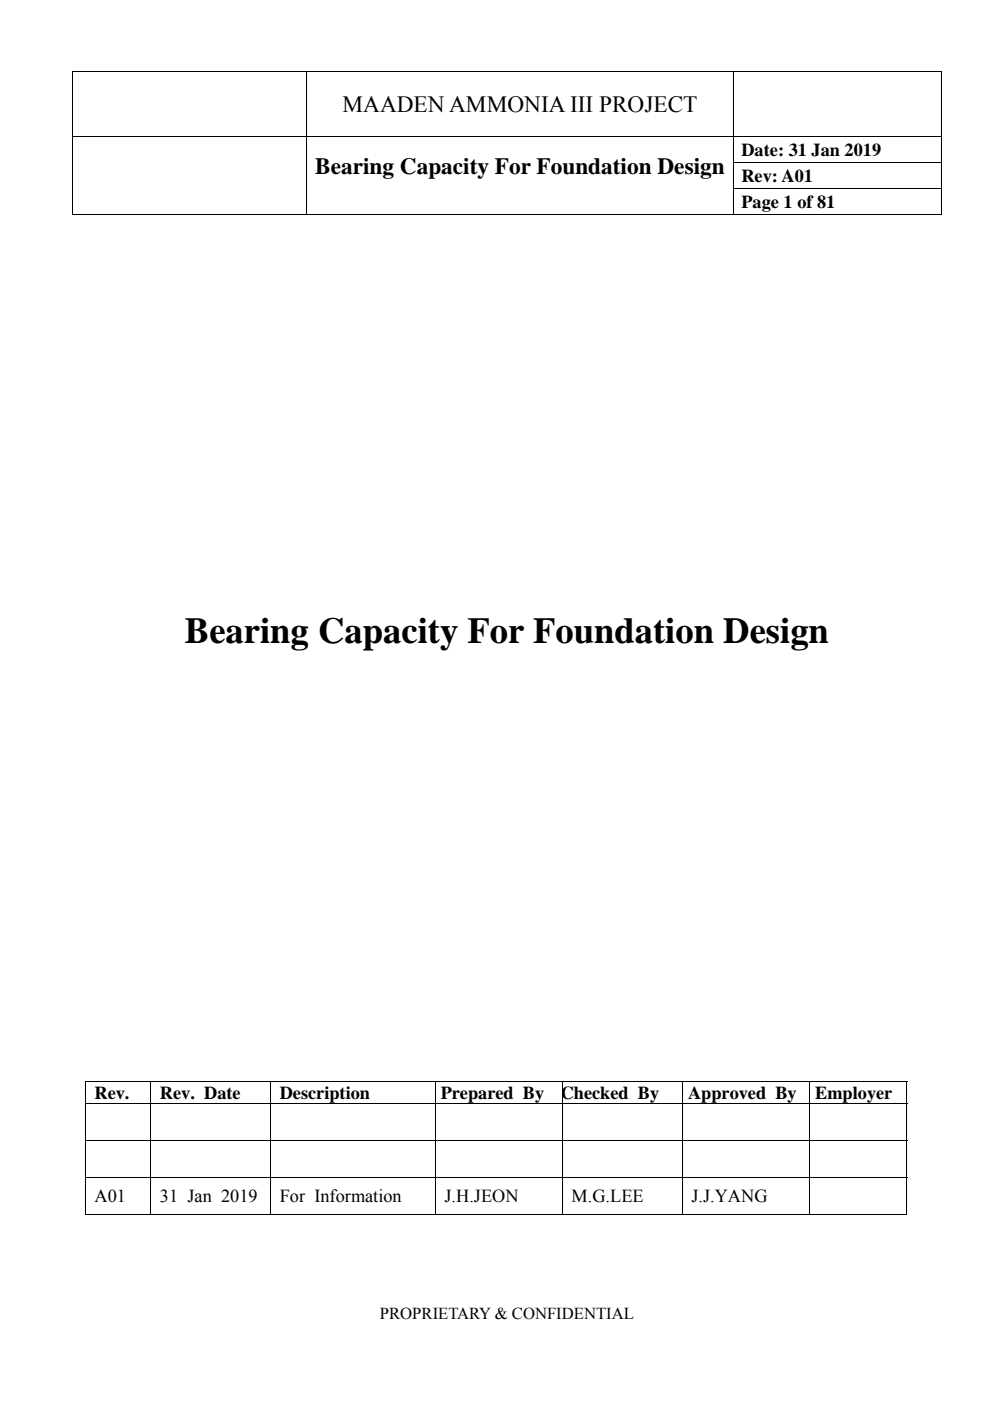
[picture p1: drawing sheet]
<svg xmlns="http://www.w3.org/2000/svg" width="210mm" height="297mm" viewBox="0 0 210 297" stroke-linecap="round" stroke-linejoin="round" font-family="sans-serif">
<defs><g id="words">
<text font-size="7.8" x="39.2" y="136.3">Bearing Capacity For Foundation Design</text>
<g font-size="4.9">
<text x="72.6" y="23.8">MAADEN AMMONIA III PROJECT</text>
<text x="66.8" y="36.8">Bearing Capacity For Foundation Design</text>
</g>
<g font-size="3.9">
<text x="157.2" y="33.1">Date: 31 Jan 2019</text>
<text x="157.2" y="38.6">Rev: A01</text>
<text x="157.2" y="44">Page 1 of 81</text>
<text x="20" y="233">Rev.</text>
<text x="33.9" y="233">Rev. Date</text>
<text x="59.3" y="233">Description</text>
<text x="93.5" y="233">Prepared By</text>
<text x="118.9" y="233">Checked By</text>
<text x="145.9" y="233">Approved By</text>
<text x="172.9" y="233">Employer</text>
<text x="20" y="254.8">A01</text>
<text x="33.9" y="254.8">31 Jan 2019</text>
<text x="59.3" y="254.8">For Information</text>
<text x="94.3" y="254.8">J.H.JEON</text>
<text x="121.2" y="254.8">M.G.LEE</text>
<text x="146.6" y="254.8">J.J.YANG</text>
</g>
<text font-size="3.5" x="80.6" y="279.7">PROPRIETARY &amp; CONFIDENTIAL</text>
</g></defs>
<g fill="#000">
<path d="M15.2 15h.2v.2h-.2zM199.7 15h.2v.2h-.2zM15.2 34.4h.2v.2h-.2zM65 34.4h.2v.2h-.2zM155.4 34.4h.2v.2h-.2zM199.7 29h.2v.1h-.2zM199.7 34.4h.2v.2h-.2zM15.2 39.8h.2v.2h-.2zM65 39.8h.2v.2h-.2zM155.4 39.8h.2v.2h-.2zM199.7 39.8h.2v.2h-.2zM199.7 45.3h.2v.2h-.2z"/>
<path d="M18.1 229.3h.1v.1h-.1zM192.3 229.3h.1v.1h-.1zM192.3 257.3h.1v.2h-.1z"/>
</g>
<g fill="none" stroke="#000" stroke-width=".21">
<path d="M15.3 15.2v13.8M65.1 15.2v13.8M155.5 15.2v13.8M199.7 15.1h-184.5M199.8 15.2v13.8M15.2 29h184.5M15.3 29.1v5.3M15.3 34.6v5.2M65.1 29.1v5.3M65.1 34.6v5.2M155.5 29.1v5.3M155.5 34.6v5.2"/>
<path d="M155.6 34.5h44.1M155.6 39.9h44.1M199.8 29.1v5.3M199.8 34.6v5.2M15.2 45.4h49.8M15.3 40v5.5M65.1 40v5.5M65.2 45.4h90.2M155.5 40v5.5M155.6 45.4h44.1M199.8 40v5.5M18.1 229.4h174.3"/>
<path d="M18.1 234h174.3M18.1 229.4v4.5M18.1 234.1v7.6M32 229.4v4.5M32 234.1v7.6M57.4 229.4v4.5M57.4 234.1v7.6M92.4 229.4v4.5M92.4 234.1v7.6M119.3 229.4v4.5M119.3 234.1v7.6M144.7 229.4v4.5"/>
<path d="M144.7 234.1v7.6M171.7 229.4v4.5M171.7 234.1v7.6M192.4 229.4v4.5M192.4 234.1v7.6M18.1 241.8h174.3M18.1 249.6h174.3M18.1 257.4h13.8M18.1 241.9v7.6M18.1 249.7v7.8M32 241.9v7.6M32 249.7v7.8"/>
<path d="M32.1 257.4h25.2M57.4 241.9v7.6M57.4 249.7v7.8M57.5 257.4h34.8M92.4 241.9v7.6M92.4 249.7v7.8M92.4 257.4h26.9M119.3 241.9v7.6M119.3 249.7v7.8M119.4 257.4h25.3M144.7 241.9v7.6M144.7 249.7v7.8"/>
<path d="M144.8 257.4h26.8M171.7 241.9v7.6M171.7 249.7v7.8M171.8 257.4h20.5M192.4 241.9v7.6M192.4 249.7v7.8"/>
</g>
<use href="#words"/>
</svg>
